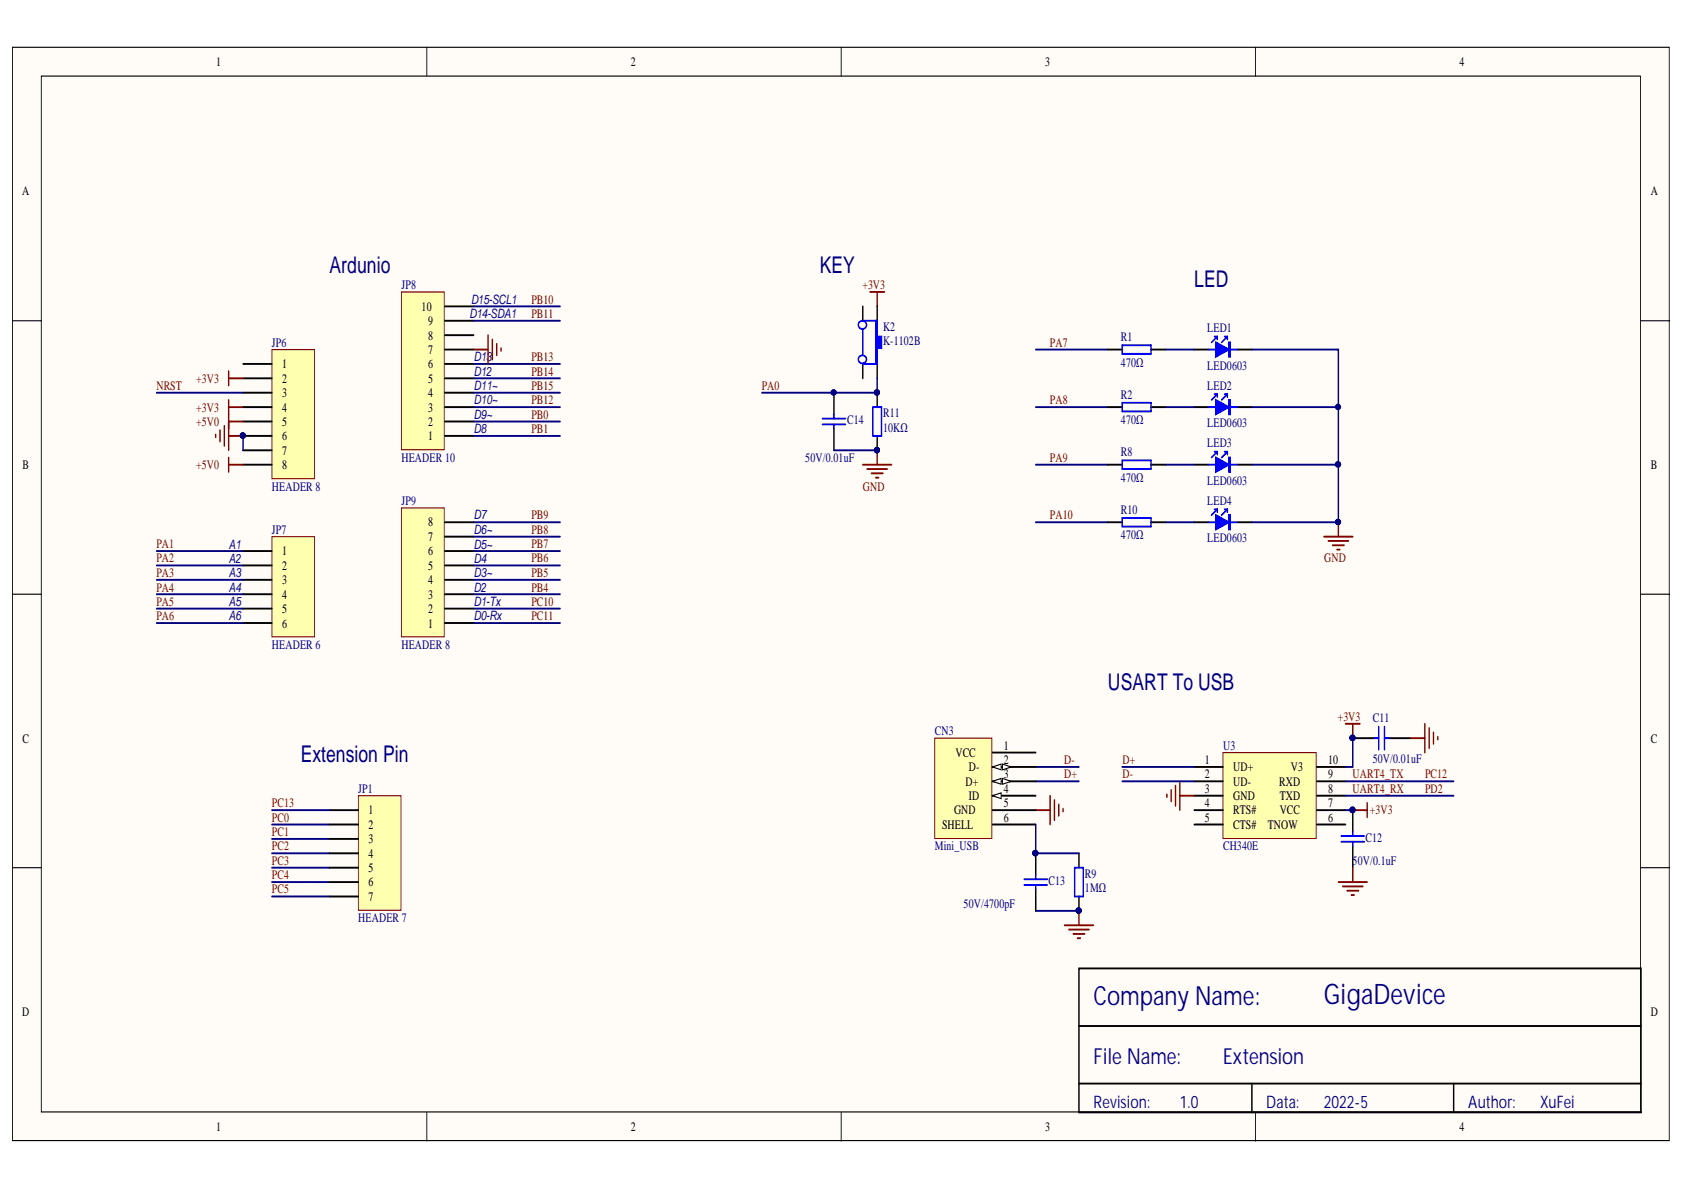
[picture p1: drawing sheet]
<svg xmlns="http://www.w3.org/2000/svg" width="297mm" height="210mm" viewBox="0 0 297 210" stroke-linecap="round" stroke-linejoin="round" font-family="sans-serif">
<defs><g id="words">
<text font-size="5" fill="#000080" x="233.5" y="177.1">GigaDevice</text>
<text font-size="4.6" fill="#000080" x="192.9" y="177.2">Company Name:</text>
<g font-size="4.1" fill="#000080">
<text x="58.1" y="48.1">Ardunio</text>
<text x="144.6" y="48.1">KEY</text>
<text x="210.7" y="50.6">LED</text>
<text x="195.4" y="121.7">USART To USB</text>
<text x="53" y="134.4">Extension Pin</text>
</g>
<g font-size="3.9" fill="#000080">
<text x="192.9" y="187.6">File Name:</text>
<text x="215.7" y="187.6">Extension</text>
</g>
<g font-size="3" fill="#000080">
<text x="192.9" y="195.4">Revision:</text>
<text x="208.1" y="195.4">1.0</text>
<text x="223.4" y="195.4">Data:</text>
<text x="233.5" y="195.4">2022-5</text>
<text x="259" y="195.4">Author:</text>
<text x="271.7" y="195.4">XuFei</text>
</g>
<g font-size="2.3">
<text x="38.2" y="11.7">1</text>
<text x="111.3" y="11.7">2</text>
<text x="184.4" y="11.7">3</text>
<text x="257.4" y="11.7">4</text>
<text x="3.9" y="34.5">A</text>
<text x="291.2" y="34.5">A</text>
<text x="74.4" y="54.8">10</text>
<text x="75.6" y="59.9">8</text>
<text x="75.6" y="57.4">9</text>
<text x="49.7" y="65">1</text>
<text x="75.6" y="65">6</text>
<text x="75.6" y="62.4">7</text>
<text x="49.7" y="67.5">2</text>
<text x="49.7" y="70.1">3</text>
<text x="75.6" y="70.1">4</text>
<text x="75.6" y="67.5">5</text>
<text x="49.7" y="72.6">4</text>
<text x="49.7" y="75.1">5</text>
<text x="49.7" y="77.7">6</text>
<text x="75.6" y="77.7">1</text>
<text x="75.6" y="75.1">2</text>
<text x="75.6" y="72.6">3</text>
<text x="4" y="82.7">B</text>
<text x="49.7" y="80.2">7</text>
<text x="49.7" y="82.7">8</text>
<text x="291.2" y="82.7">B</text>
<text x="75.6" y="95.4">7</text>
<text x="75.6" y="92.9">8</text>
<text x="49.7" y="97.9">1</text>
<text x="49.7" y="100.5">2</text>
<text x="75.6" y="100.5">5</text>
<text x="75.6" y="97.9">6</text>
<text x="49.7" y="103">3</text>
<text x="49.7" y="105.6">4</text>
<text x="75.6" y="105.6">3</text>
<text x="75.6" y="103">4</text>
<text x="49.7" y="108.2">5</text>
<text x="49.7" y="110.7">6</text>
<text x="75.6" y="110.7">1</text>
<text x="75.6" y="108.2">2</text>
<text x="4" y="131">C</text>
<text x="291.2" y="131">C</text>
<text x="168.5" y="133.5">VCC</text>
<text x="170.9" y="136.1">D-</text>
<text x="177.1" y="132.2">1</text>
<text x="177.1" y="134.8">2</text>
<text x="177.1" y="137.3">3</text>
<text x="212.5" y="134.8">1</text>
<text x="212.5" y="137.3">2</text>
<text x="217.5" y="136.1">UD+</text>
<text x="227.7" y="136.1">V3</text>
<text x="234.3" y="137.3">9</text>
<text x="234.3" y="134.8">10</text>
<text x="65" y="143.7">1</text>
<text x="168.3" y="143.7">GND</text>
<text x="170.3" y="138.6">D+</text>
<text x="170.9" y="141.1">ID</text>
<text x="177.1" y="139.9">4</text>
<text x="177.1" y="142.4">5</text>
<text x="212.5" y="139.9">3</text>
<text x="212.5" y="142.4">4</text>
<text x="217.5" y="138.6">UD-</text>
<text x="217.5" y="141.1">GND</text>
<text x="217.5" y="143.7">RTS#</text>
<text x="225.6" y="138.6">RXD</text>
<text x="225.7" y="143.7">VCC</text>
<text x="225.7" y="141.1">TXD</text>
<text x="234.3" y="142.4">7</text>
<text x="234.3" y="139.9">8</text>
<text x="65" y="146.2">2</text>
<text x="65" y="148.7">3</text>
<text x="166.2" y="146.2">SHELL</text>
<text x="177.1" y="144.9">6</text>
<text x="212.5" y="144.9">5</text>
<text x="217.5" y="146.2">CTS#</text>
<text x="223.6" y="146.2">TNOW</text>
<text x="234.3" y="144.9">6</text>
<text x="65" y="151.3">4</text>
<text x="65" y="153.8">5</text>
<text x="65" y="156.3">6</text>
<text x="65" y="158.9">7</text>
<text x="3.9" y="179.2">D</text>
<text x="291.2" y="179.2">D</text>
<text x="38.2" y="199.5">1</text>
<text x="111.3" y="199.5">2</text>
<text x="184.4" y="199.5">3</text>
<text x="257.4" y="199.5">4</text>
</g>
<g font-size="2.3" fill="#000080">
<text x="70.8" y="51">JP8</text>
<text x="155.8" y="58.4">K2</text>
<text x="212.9" y="58.6">LED1</text>
<text x="48" y="61.2">JP6</text>
<text x="155.8" y="60.9">K-1102B</text>
<text x="197.7" y="60.2">R1</text>
<text x="197.7" y="64.7">470Ω</text>
<text x="212.9" y="65.2">LED0603</text>
<text x="197.7" y="70.3">R2</text>
<text x="212.9" y="68.8">LED2</text>
<text x="149.4" y="74.9">C14</text>
<text x="155.8" y="73.6">R11</text>
<text x="155.8" y="76.1">10KΩ</text>
<text x="197.7" y="74.9">470Ω</text>
<text x="212.9" y="75.4">LED0603</text>
<text x="70.8" y="81.5">HEADER 10</text>
<text x="142" y="81.5">50V/0.01uF</text>
<text x="197.7" y="80.4">R8</text>
<text x="212.9" y="78.9">LED3</text>
<text x="48" y="86.5">HEADER 8</text>
<text x="70.8" y="89.1">JP9</text>
<text x="197.7" y="85">470Ω</text>
<text x="212.9" y="85.5">LED0603</text>
<text x="212.9" y="89.1">LED4</text>
<text x="48" y="94.1">JP7</text>
<text x="197.7" y="90.6">R10</text>
<text x="197.7" y="95.1">470Ω</text>
<text x="212.9" y="95.7">LED0603</text>
<text x="48" y="114.5">HEADER 6</text>
<text x="70.8" y="114.5">HEADER 8</text>
<text x="164.9" y="129.7">CN3</text>
<text x="242.1" y="127.4">C11</text>
<text x="215.7" y="132.2">U3</text>
<text x="242.1" y="134.5">50V/0.01uF</text>
<text x="63.2" y="139.9">JP1</text>
<text x="164.9" y="150">Mini_USB</text>
<text x="215.7" y="150">CH340E</text>
<text x="240.9" y="148.5">C12</text>
<text x="191.4" y="154.8">R9</text>
<text x="238.6" y="152.5">50V/0.1uF</text>
<text x="170" y="160.1">50V/4700pF</text>
<text x="184.9" y="156.1">C13</text>
<text x="191.4" y="157.3">1MΩ</text>
<text x="63.2" y="162.7">HEADER 7</text>
</g>
<g font-size="2.3" fill="#0c0087">
<text x="83.1" y="53.6">D15-SCL1</text>
<text x="82.8" y="56.1">D14-SDA1</text>
<text x="83.6" y="63.7">D13</text>
<text x="83.6" y="71.3">D10~</text>
<text x="83.6" y="66.2">D12</text>
<text x="83.6" y="68.8">D11~</text>
<text x="83.6" y="76.4">D8</text>
<text x="83.6" y="73.9">D9~</text>
<text x="83.6" y="94.2">D6~</text>
<text x="83.6" y="91.6">D7</text>
<text x="40.4" y="96.8">A1</text>
<text x="40.4" y="99.3">A2</text>
<text x="40.4" y="101.8">A3</text>
<text x="83.6" y="99.3">D4</text>
<text x="83.6" y="101.8">D3~</text>
<text x="83.6" y="96.8">D5~</text>
<text x="40.4" y="104.4">A4</text>
<text x="40.4" y="106.9">A5</text>
<text x="83.6" y="106.9">D1-Tx</text>
<text x="83.6" y="104.4">D2</text>
<text x="40.4" y="109.4">A6</text>
<text x="83.6" y="109.4">D0-Rx</text>
</g>
<g font-size="2.3" fill="#800000">
<text x="93.7" y="53.6">PB10</text>
<text x="152.1" y="51">+3V3</text>
<text x="93.7" y="56.1">PB11</text>
<text x="93.7" y="63.7">PB13</text>
<text x="185.2" y="61.2">PA7</text>
<text x="27.6" y="68.8">NRST</text>
<text x="34.6" y="67.5">+3V3</text>
<text x="93.7" y="66.2">PB14</text>
<text x="93.7" y="68.8">PB15</text>
<text x="93.7" y="71.3">PB12</text>
<text x="134.4" y="68.8">PA0</text>
<text x="185.2" y="71.3">PA8</text>
<text x="34.6" y="72.6">+3V3</text>
<text x="34.6" y="75.1">+5V0</text>
<text x="93.7" y="73.9">PB0</text>
<text x="93.7" y="76.4">PB1</text>
<text x="34.6" y="82.7">+5V0</text>
<text x="185.2" y="81.5">PA9</text>
<text x="152.2" y="86.5">GND</text>
<text x="93.7" y="94.1">PB8</text>
<text x="93.7" y="91.6">PB9</text>
<text x="185.2" y="91.6">PA10</text>
<text x="27.6" y="96.7">PA1</text>
<text x="27.6" y="99.2">PA2</text>
<text x="27.6" y="101.7">PA3</text>
<text x="93.7" y="101.7">PB5</text>
<text x="93.7" y="99.2">PB6</text>
<text x="93.7" y="96.7">PB7</text>
<text x="233.6" y="99.2">GND</text>
<text x="27.6" y="104.4">PA4</text>
<text x="27.6" y="106.9">PA5</text>
<text x="93.7" y="106.9">PC10</text>
<text x="93.7" y="104.4">PB4</text>
<text x="27.6" y="109.4">PA6</text>
<text x="93.7" y="109.4">PC11</text>
<text x="236" y="127.2">+3V3</text>
<text x="187.7" y="137.3">D+</text>
<text x="187.7" y="134.8">D-</text>
<text x="198" y="134.8">D+</text>
<text x="198" y="137.3">D-</text>
<text x="238.6" y="137.3">UART4_TX</text>
<text x="251.4" y="137.3">PC12</text>
<text x="48" y="142.4">PC13</text>
<text x="238.6" y="139.9">UART4_RX</text>
<text x="241.6" y="143.7">+3V3</text>
<text x="251.4" y="139.9">PD2</text>
<text x="48" y="144.9">PC0</text>
<text x="48" y="147.5">PC1</text>
<text x="48" y="150">PC2</text>
<text x="48" y="152.5">PC3</text>
<text x="48" y="155.1">PC4</text>
<text x="48" y="157.6">PC5</text>
</g>
</g></defs>
<g fill="#fffcf8" stroke="#000" stroke-width=".18">
<path d="M2.2 8.3h292.2v192.9h-292.2z"/>
<path d="M7.3 13.4h282.1v182.7h-282.1z"/>
</g>
<path d="M75.3 8.3v5.1M148.4 8.3v5.1M221.5 8.3v5.1M2.2 56.6h5.1M289.5 56.6h5M2.2 104.8h5.1M289.5 104.8h5M2.2 153.1h5.1M289.5 153.1h5M75.3 196.2v5.1M148.4 196.2v5.1M221.5 196.2v5.1" fill="none" stroke="#000" stroke-width=".18"/>
<path d="M154.7 54v2.6M147.1 69.3v3.8M147.1 75.6v3.8M154.7 64.2v2.5M154.7 69.3v2.5M154.7 76.9v2.5M190.3 170.8h99.2v25.4h-99.2zM190.3 181h99.2M190.3 191.1h99.2M220.8 191.1v5.1M256.4 191.1v5.1" fill="none" stroke="#000" stroke-width=".29"/>
<g fill="#000080" stroke="#000080" stroke-width=".18">
<circle cx="154.7" cy="69.2" r=".46"/>
<circle cx="154.7" cy="79.4" r=".46"/>
<circle cx="147" cy="69.2" r=".46"/>
</g>
<path d="M145.1 73.8h4M145.1 74.9h4M147.1 73.1v.7M147.1 74.9v.7M154 71.8h1.5v5.1h-1.5z" fill="none" stroke="#00f" stroke-width=".29"/>
<path d="M153.5 51.5h2.5M154.7 51.5v2.5M154.7 79.4v2.6M152.2 82h5.1M152.9 82.7h3.6M153.7 83.5h2M154.5 84.3h.5" fill="none" stroke="#800000" stroke-width=".29"/>
<path d="M154.5 56.6h.2v2.8h.8v2h-.8v2.8h-.2z" fill-rule="evenodd" fill="#00f"/>
<g fill="none" stroke="#00f" stroke-width=".29">
<path d="M152.2 56.6h2.5M152.2 58.1v4.6M154.5 56.6h.2v2.8h.8v2h-.8v2.8h-.2zM152.2 64.2h2.5"/>
<circle cx="152.1" cy="57.3" r=".72"/>
<circle cx="152.1" cy="63.4" r=".72"/>
</g>
<path d="M152.2 54v2.6M152.2 64.2v2.5" fill="none" stroke="#000" stroke-width=".29"/>
<path d="M48 94.7h7.5v17.6h-7.5z" fill="#ffffb0" stroke="#800000" stroke-width=".18"/>
<path d="M42.9 97.2h5.1M42.9 99.7h5.1M42.9 102.3h5.1M42.9 104.8h5.1M42.9 107.4h5.1M42.9 109.9h5.1" fill="none" stroke="#000" stroke-width=".29"/>
<path d="M48 61.7h7.5v22.7h-7.5z" fill="#ffffb0" stroke="#800000" stroke-width=".18"/>
<path d="M42.9 64.2h5.1M42.9 66.7h5.1M42.9 69.3h5.1M42.9 71.8h5.1M42.9 74.4h5.1M42.9 76.9h5.1M42.9 79.4h5.1M42.9 82h5.1" fill="none" stroke="#000" stroke-width=".29"/>
<circle cx="42.8" cy="76.8" r=".46" fill="#000080" stroke="#000080" stroke-width=".18"/>
<path d="M70.8 89.6h7.6v22.7h-7.6z" fill="#ffffb0" stroke="#800000" stroke-width=".18"/>
<path d="M78.5 99.7h5M78.5 97.2h5M78.5 94.7h5M78.5 92.1h5M78.5 109.9h5M78.5 107.4h5M78.5 104.8h5M78.5 102.3h5" fill="none" stroke="#000" stroke-width=".29"/>
<path d="M70.8 51.5h7.6v27.8h-7.6z" fill="#ffffb0" stroke="#800000" stroke-width=".18"/>
<path d="M78.5 59.1h5M78.5 56.6h5M78.5 54h5M78.5 76.9h5M78.5 74.4h5M78.5 71.8h5M78.5 69.3h5M78.5 66.7h5M78.5 64.2h5M78.5 61.7h5M210.7 61.7h2.5M218.3 61.7h2.5" fill="none" stroke="#000" stroke-width=".29"/>
<g fill="none" stroke="#800000" stroke-width=".29">
<path d="M86.1 59.1v5.1M86.9 59.9v3.5M38 76.6v.5M38.8 75.9v2M39.6 75.1v3.6M40.3 65.5v2.5M40.3 70.5v2.6M40.3 74.4v5M40.3 76.9h2.6M40.3 66.7h2.6M40.3 71.8h2.6M83.5 61.7h2.6"/>
<path d="M87.6 60.6v2.1M88.4 61.4v.5"/>
</g>
<circle cx="42.8" cy="76.8" r=".46" fill="#000080" stroke="#000080" stroke-width=".18"/>
<g fill="none" stroke="#000080" stroke-width=".29">
<path d="M83.5 54h15.3M83.5 56.6h15.3M27.6 69.3h15.3M42.9 76.9v2.5M83.5 69.3h15.3M83.5 64.2h15.3M83.5 66.7h15.3M83.5 71.8h15.3M83.5 74.4h15.3M83.5 76.9h15.3M27.6 97.2h15.3M27.6 99.7h15.3"/>
<path d="M83.5 97.2h15.3M83.5 99.7h15.3M83.5 92.1h15.3M83.5 94.7h15.3M27.6 102.3h15.3M27.6 104.8h15.3M27.6 107.4h15.3M27.6 109.9h15.3M83.5 102.3h15.3M83.5 104.8h15.3M83.5 107.4h15.3M83.5 109.9h15.3"/>
</g>
<path d="M214.5 60.4l2.3 1.3-2.3 1.2z" fill="#00f"/>
<path d="M214.2 59.4h.5M214.7 59.4l-1 1M214.7 59.4v.5M216 59.4h.5M216.5 59.4l-1 1M216.5 59.4v.5M213.2 61.7h1.3M214.5 60.4l2.3 1.3-2.3 1.2zM216.8 60.4h.2v2.5h-.2zM217 61.7h1.3" fill="none" stroke="#00f" stroke-width=".29"/>
<path d="M216.9 60.4v2.5" fill="none" stroke="#00f" stroke-width=".25"/>
<path d="M210.7 71.8h2.5M218.3 71.8h2.5" fill="none" stroke="#000" stroke-width=".29"/>
<path d="M214.5 70.5l2.3 1.3-2.3 1.3z" fill="#00f"/>
<path d="M213.2 71.8h1.3M214.2 69.5h.5M214.5 70.5l2.3 1.3-2.3 1.3zM214.7 69.5l-1 1M214.7 69.5v.5M216 69.5h.5M216.5 69.5l-1 1M216.5 69.5v.5M216.8 70.5h.2v2.6h-.2zM217 71.8h1.3" fill="none" stroke="#00f" stroke-width=".29"/>
<path d="M216.9 70.5v2.6" fill="none" stroke="#00f" stroke-width=".25"/>
<path d="M210.7 82h2.5M218.3 82h2.5" fill="none" stroke="#000" stroke-width=".29"/>
<path d="M214.5 80.7l2.3 1.3-2.3 1.2z" fill="#00f"/>
<g fill="none" stroke="#00f" stroke-width=".29">
<path d="M197.9 60.9h5.1v1.5h-5.1zM197.9 71.1h5.1v1.5h-5.1zM214.2 79.7h.5M214.7 79.7l-1 1M214.7 79.7v.5M216 79.7h.5M216.5 79.7l-1 1M216.5 79.7v.5M197.9 81.2h5.1v1.5h-5.1zM213.2 82h1.3M214.5 80.7l2.3 1.3-2.3 1.2zM216.8 80.7h.2v2.5h-.2z"/>
<path d="M217 82h1.3"/>
</g>
<path d="M216.9 80.7v2.5" fill="none" stroke="#00f" stroke-width=".25"/>
<path d="M182.7 61.7h12.7M182.7 71.8h12.7M205.6 61.7h5.1M205.6 71.8h5.1M220.8 61.7h15.3v20.3h-15.3M220.8 71.8h15.3M182.7 82h12.7M205.6 82h5.1" fill="none" stroke="#000080" stroke-width=".29"/>
<g fill="#000080" stroke="#000080" stroke-width=".18">
<circle cx="236" cy="71.8" r=".47"/>
<circle cx="236" cy="81.9" r=".46"/>
<circle cx="236" cy="92.1" r=".46"/>
</g>
<path d="M233.5 94.7h5.1M234.3 95.4h3.6M235.1 96.2h2M235.8 96.9h.5M236.1 92.1v2.6" fill="none" stroke="#800000" stroke-width=".29"/>
<path d="M195.4 61.7h2.5M195.4 71.8h2.5M203 61.7h2.6M203 71.8h2.6M195.4 82h2.5M203 82h2.6" fill="none" stroke="#000" stroke-width=".29"/>
<path d="M215.7 132.7h16.5v15.2h-16.5z" fill="#ffffb0" stroke="#800000" stroke-width=".18"/>
<g fill="none" stroke="#000" stroke-width=".29">
<path d="M210.7 135.3h5M210.7 137.8h5M232.3 135.3h5M232.3 137.8h5M238.6 130.2h3.8M245 130.2h3.8M182.7 150.5v3.8M182.7 156.9v3.8M190.3 150.5v2.6M190.3 158.1v2.6M210.7 140.4h5M210.7 142.9h5"/>
<path d="M210.7 145.4h5M232.3 140.4h5M232.3 142.9h5M232.3 145.4h5M238.6 142.9v3.8M238.6 149.2v3.9"/>
</g>
<g fill="none" stroke="#800000" stroke-width=".29">
<path d="M206.6 139.3v2.1M207.3 138.6v3.5M208.1 137.8v5.1M237.3 127.7h2.6M238.6 127.7v2.5M248.8 130.2h2.5M251.3 127.7v5M252.1 128.4v3.6M252.8 129.2v2M253.6 129.9v.6M182.7 142.9h2.5M185.2 140.4v5"/>
<path d="M186 141.1v3.6M186.8 141.9v2M187.5 142.6v.6M205.8 140.1v.5M208.1 140.4h2.6M236.1 155.6h5.1M236.8 156.4h3.6M237.6 157.1h2M238.4 157.9h.5M238.6 142.9h2.6M238.6 153.1v2.5M241.2 141.6v2.6"/>
<path d="M187.8 163.2h5.1M188.5 164h3.6M189.3 164.7h2M190.1 165.5h.5M190.3 160.7v2.5"/>
</g>
<path d="M182.7 135.3h7.6M182.7 137.8h7.6M197.9 135.3h12.8M197.9 137.8h12.8M237.3 137.8h19.1M238.6 130.2v5.1h-1.3M237.3 142.9h1.3M237.3 140.4h19.1M182.7 160.7h7.6" fill="none" stroke="#000080" stroke-width=".29"/>
<g fill="#000080" stroke="#000080" stroke-width=".18">
<circle cx="238.6" cy="142.9" r=".46"/>
<circle cx="238.6" cy="130.2" r=".46"/>
<circle cx="182.6" cy="150.5" r=".47"/>
<circle cx="190.3" cy="160.6" r=".46"/>
</g>
<g fill="none" stroke="#00f" stroke-width=".29">
<path d="M242.4 130.2h.8M243.2 128.2v4M244.2 130.2h.8M244.2 128.2v4M180.7 155.1h4M180.7 156.1h4M182.7 154.3v.8M182.7 156.1v.8M189.6 153.1h1.5v5h-1.5zM236.6 147.5h4M236.6 148.5h4M238.6 146.7v.8"/>
<path d="M238.6 148.5v.7"/>
</g>
<path d="M164.9 130.2h10.1v17.7h-10.1z" fill="#ffffb0" stroke="#800000" stroke-width=".18"/>
<path d="M175.1 132.7h7.6M175.1 135.3h7.6" fill="none" stroke="#000" stroke-width=".29"/>
<path d="M175.1 135.3l1.5-.5v1z" fill="#fffcf8"/>
<path d="M175.1 135.3l1.5-.5v1z" fill="none" stroke="#000" stroke-width=".18"/>
<path d="M176.8 134.8l1.6 .5-1.6 .5z" fill="#fffcf8"/>
<path d="M176.8 134.8l1.6 .5-1.6 .5z" fill="none" stroke="#000" stroke-width=".18"/>
<path d="M175.1 137.8h7.6" fill="none" stroke="#000" stroke-width=".29"/>
<path d="M175.1 137.8l1.5-.5v1z" fill="#fffcf8"/>
<path d="M175.1 137.8l1.5-.5v1z" fill="none" stroke="#000" stroke-width=".18"/>
<path d="M176.8 137.3l1.6 .5-1.6 .5z" fill="#fffcf8"/>
<path d="M176.8 137.3l1.6 .5-1.6 .5z" fill="none" stroke="#000" stroke-width=".18"/>
<path d="M175.1 140.4h7.6" fill="none" stroke="#000" stroke-width=".29"/>
<path d="M175.1 140.4l1.5-.5v1z" fill="#fffcf8"/>
<path d="M175.1 140.4l1.5-.5v1z" fill="none" stroke="#000" stroke-width=".18"/>
<path d="M210.7 92.1h2.5M218.3 92.1h2.5M175.1 142.9h7.6M175.1 145.4h7.6" fill="none" stroke="#000" stroke-width=".29"/>
<path d="M182.7 145.4v5.1h7.6" fill="none" stroke="#000080" stroke-width=".29"/>
<circle cx="182.6" cy="150.5" r=".47" fill="#000080" stroke="#000080" stroke-width=".18"/>
<path d="M214.5 90.9l2.3 1.2-2.3 1.3z" fill="#00f"/>
<path d="M197.9 91.4h5.1v1.5h-5.1zM213.2 92.1h1.3M214.2 89.8h.5M214.5 90.9l2.3 1.2-2.3 1.3zM214.7 89.8l-1 1.1M214.7 89.8v.5M216 89.8h.5M216.5 89.8l-1 1.1M216.5 89.8v.5M216.8 90.9h.2v2.5h-.2zM217 92.1h1.3" fill="none" stroke="#00f" stroke-width=".29"/>
<path d="M216.9 90.9v2.5" fill="none" stroke="#00f" stroke-width=".25"/>
<path d="M147.1 79.4h7.6M154.7 66.7v2.6h-20.3M182.7 92.1h12.7M205.6 92.1h5.1M236.1 82v10.1h-15.3M48 145.4h10.1M48 148h10.1M48 150.5h10.1M48 153.1h10.1M48 155.6h10.1M48 158.1h10.1" fill="none" stroke="#000080" stroke-width=".29"/>
<path d="M195.4 92.1h2.5M203 92.1h2.6" fill="none" stroke="#000" stroke-width=".29"/>
<g fill="#000080" stroke="#000080" stroke-width=".18">
<circle cx="236" cy="92.1" r=".46"/>
<circle cx="236" cy="81.9" r=".46"/>
<circle cx="154.7" cy="79.4" r=".46"/>
<circle cx="154.7" cy="69.2" r=".46"/>
</g>
<path d="M40.3 73.1v2.5M40.3 74.4h2.6M40.3 80.7v2.5M40.3 82h2.6" fill="none" stroke="#800000" stroke-width=".29"/>
<path d="M63.2 140.4h7.5v20.2h-7.5z" fill="#ffffb0" stroke="#800000" stroke-width=".18"/>
<path d="M58.1 142.9h5.1M58.1 145.4h5.1M58.1 148h5.1M58.1 150.5h5.1M58.1 153.1h5.1M58.1 155.6h5.1M58.1 158.1h5.1" fill="none" stroke="#000" stroke-width=".29"/>
<path d="M48 142.9h10.1" fill="none" stroke="#000080" stroke-width=".29"/>
<use href="#words"/>
</svg>
